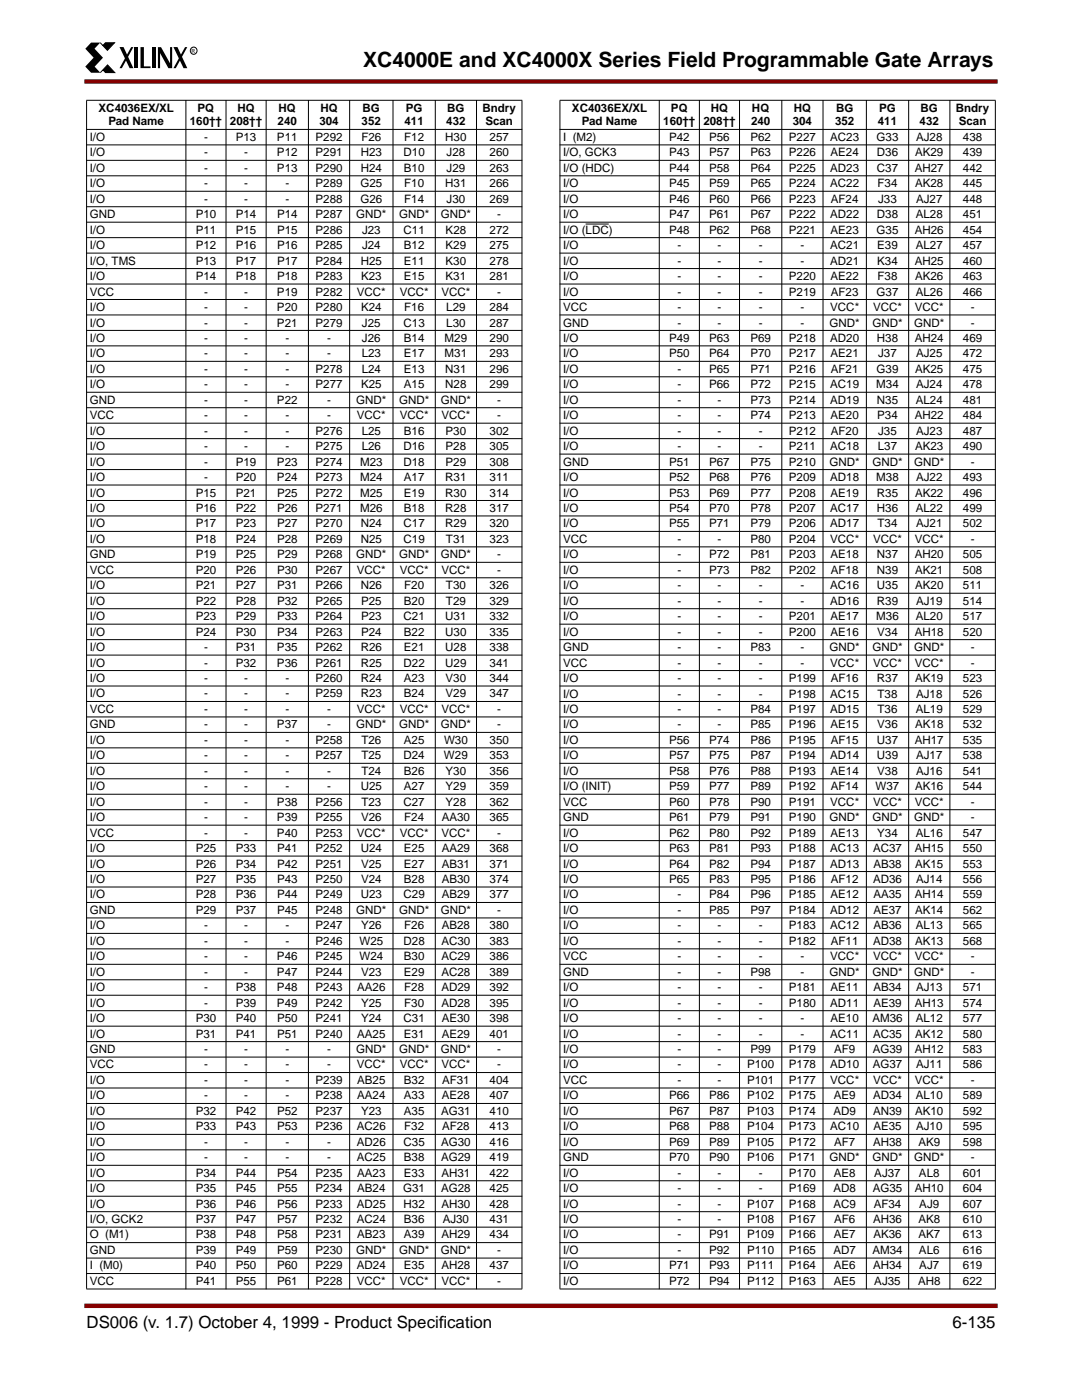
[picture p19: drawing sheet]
<svg xmlns="http://www.w3.org/2000/svg" width="216mm" height="279mm" viewBox="0 0 216 279" stroke-linecap="round" stroke-linejoin="round" font-family="sans-serif">
<defs><g id="words">
<text font-size="4.2" x="72.5" y="13.3">XC4000E and XC4000X Series Field Programmable Gate Arrays</text>
<g font-size="3.4">
<text x="17.3" y="265.1">DS006 (v. 1.7) October 4, 1999 - Product Specif</text>
<text x="87.6" y="265.1">ication</text>
<text x="190" y="265.1">6-135</text>
</g>
<g font-size="2.3">
<text x="19.7" y="22.3">XC4036EX/XL</text>
<text x="39.4" y="22.3">PQ</text>
<text x="47.4" y="22.3">HQ</text>
<text x="55.6" y="22.3">HQ</text>
<text x="63.9" y="22.3">HQ</text>
<text x="72.4" y="22.3">BG</text>
<text x="81" y="22.3">PG</text>
<text x="89.2" y="22.3">BG</text>
<text x="96.3" y="22.3">Bndry</text>
<text x="114.1" y="22.3">XC4036EX/XL</text>
<text x="133.9" y="22.3">PQ</text>
<text x="141.8" y="22.3">HQ</text>
<text x="150.1" y="22.3">HQ</text>
<text x="158.4" y="22.3">HQ</text>
<text x="166.8" y="22.3">BG</text>
<text x="175.4" y="22.3">PG</text>
<text x="183.7" y="22.3">BG</text>
<text x="190.7" y="22.3">Bndry</text>
<text x="17.9" y="28.1">I/O</text>
<text x="21.6" y="25">Pad Name</text>
<text x="37.9" y="25">160††</text>
<text x="40.7" y="28.1">-</text>
<text x="45.9" y="25">208††</text>
<text x="47.1" y="28.1">P13</text>
<text x="55.3" y="28.1">P11</text>
<text x="55.4" y="25">240</text>
<text x="63" y="28.1">P292</text>
<text x="63.7" y="25">304</text>
<text x="72.1" y="28.1">F26</text>
<text x="72.2" y="25">352</text>
<text x="80.6" y="28.1">F12</text>
<text x="80.7" y="25">411</text>
<text x="88.9" y="28.1">H30</text>
<text x="89" y="25">432</text>
<text x="96.9" y="25">Scan</text>
<text x="97.7" y="28.1">257</text>
<text x="112.4" y="28.1">I (M2)</text>
<text x="116.1" y="25">Pad Name</text>
<text x="132.3" y="25">160††</text>
<text x="133.5" y="28.1">P42</text>
<text x="140.3" y="25">208††</text>
<text x="141.5" y="28.1">P56</text>
<text x="149.7" y="28.1">P62</text>
<text x="149.9" y="25">240</text>
<text x="157.4" y="28.1">P227</text>
<text x="158.2" y="25">304</text>
<text x="165.7" y="28.1">AC23</text>
<text x="166.6" y="25">352</text>
<text x="174.9" y="28.1">G33</text>
<text x="175.2" y="25">411</text>
<text x="182.8" y="28.1">AJ28</text>
<text x="183.5" y="25">432</text>
<text x="191.3" y="25">Scan</text>
<text x="192.1" y="28.1">438</text>
<text x="17.9" y="31.2">I/O</text>
<text x="17.9" y="34.3">I/O</text>
<text x="40.7" y="31.2">-</text>
<text x="40.7" y="34.3">-</text>
<text x="48.7" y="31.2">-</text>
<text x="48.7" y="34.3">-</text>
<text x="55.3" y="31.2">P12</text>
<text x="55.3" y="34.3">P13</text>
<text x="63" y="31.2">P291</text>
<text x="63" y="34.3">P290</text>
<text x="72" y="31.2">H23</text>
<text x="72" y="34.3">H24</text>
<text x="80.5" y="31.2">D10</text>
<text x="80.6" y="34.3">B10</text>
<text x="89.1" y="31.2">J28</text>
<text x="89.1" y="34.3">J29</text>
<text x="97.7" y="31.2">260</text>
<text x="97.7" y="34.3">263</text>
<text x="112.4" y="31.2">I/O, GCK3</text>
<text x="112.4" y="34.3">I/O (HDC)</text>
<text x="133.5" y="31.2">P43</text>
<text x="133.5" y="34.3">P44</text>
<text x="141.5" y="31.2">P57</text>
<text x="141.5" y="34.3">P58</text>
<text x="149.7" y="31.2">P63</text>
<text x="149.7" y="34.3">P64</text>
<text x="157.4" y="31.2">P226</text>
<text x="157.4" y="34.3">P225</text>
<text x="165.7" y="34.3">AD23</text>
<text x="165.7" y="31.2">AE24</text>
<text x="175" y="31.2">D36</text>
<text x="175" y="34.3">C37</text>
<text x="182.5" y="34.3">AH27</text>
<text x="182.6" y="31.2">AK29</text>
<text x="192.1" y="31.2">439</text>
<text x="192.2" y="34.3">442</text>
<text x="17.9" y="37.4">I/O</text>
<text x="17.9" y="40.5">I/O</text>
<text x="40.7" y="37.4">-</text>
<text x="40.7" y="40.5">-</text>
<text x="48.7" y="37.4">-</text>
<text x="48.7" y="40.5">-</text>
<text x="56.9" y="37.4">-</text>
<text x="56.9" y="40.5">-</text>
<text x="63" y="37.4">P289</text>
<text x="63" y="40.5">P288</text>
<text x="71.9" y="37.4">G25</text>
<text x="71.9" y="40.5">G26</text>
<text x="80.6" y="37.4">F10</text>
<text x="80.6" y="40.5">F14</text>
<text x="88.9" y="37.4">H31</text>
<text x="89.1" y="40.5">J30</text>
<text x="97.7" y="37.4">266</text>
<text x="97.7" y="40.5">269</text>
<text x="112.4" y="37.4">I/O</text>
<text x="112.4" y="40.5">I/O</text>
<text x="133.5" y="37.4">P45</text>
<text x="133.5" y="40.5">P46</text>
<text x="141.5" y="37.4">P59</text>
<text x="141.5" y="40.5">P60</text>
<text x="149.7" y="37.4">P65</text>
<text x="149.7" y="40.5">P66</text>
<text x="157.4" y="37.4">P224</text>
<text x="157.4" y="40.5">P223</text>
<text x="165.7" y="37.4">AC22</text>
<text x="165.8" y="40.5">AF24</text>
<text x="175.1" y="37.4">F34</text>
<text x="175.2" y="40.5">J33</text>
<text x="182.6" y="37.4">AK28</text>
<text x="182.8" y="40.5">AJ27</text>
<text x="192.1" y="37.4">445</text>
<text x="192.1" y="40.5">448</text>
<text x="17.9" y="43.6">GND</text>
<text x="17.9" y="46.7">I/O</text>
<text x="39" y="43.6">P10</text>
<text x="39" y="46.7">P11</text>
<text x="47.1" y="46.7">P15</text>
<text x="47.1" y="43.6">P14</text>
<text x="55.3" y="46.7">P15</text>
<text x="55.3" y="43.6">P14</text>
<text x="63" y="46.7">P286</text>
<text x="63" y="43.6">P287</text>
<text x="71.1" y="43.6">GND*</text>
<text x="72.2" y="46.7">J23</text>
<text x="79.6" y="43.6">GND*</text>
<text x="80.5" y="46.7">C11</text>
<text x="88" y="43.6">GND*</text>
<text x="88.9" y="46.7">K28</text>
<text x="97.7" y="46.7">272</text>
<text x="99.2" y="43.6">-</text>
<text x="112.4" y="43.6">I/O</text>
<text x="112.4" y="46.7">I/O (LDC)</text>
<text x="133.5" y="43.6">P47</text>
<text x="133.5" y="46.7">P48</text>
<text x="141.5" y="43.6">P61</text>
<text x="141.5" y="46.7">P62</text>
<text x="149.7" y="43.6">P67</text>
<text x="149.7" y="46.7">P68</text>
<text x="157.4" y="43.6">P222</text>
<text x="157.4" y="46.7">P221</text>
<text x="165.7" y="43.6">AD22</text>
<text x="165.7" y="46.7">AE23</text>
<text x="174.9" y="46.7">G35</text>
<text x="175" y="43.6">D38</text>
<text x="182.5" y="46.7">AH26</text>
<text x="182.7" y="43.6">AL28</text>
<text x="192.1" y="43.6">451</text>
<text x="192.1" y="46.7">454</text>
<text x="17.9" y="49.7">I/O</text>
<text x="17.9" y="52.8">I/O, TMS</text>
<text x="39" y="49.7">P12</text>
<text x="39" y="52.8">P13</text>
<text x="47.1" y="49.7">P16</text>
<text x="47.1" y="52.8">P17</text>
<text x="55.3" y="49.7">P16</text>
<text x="55.3" y="52.8">P17</text>
<text x="63" y="49.7">P285</text>
<text x="63" y="52.8">P284</text>
<text x="72" y="52.8">H25</text>
<text x="72.2" y="49.7">J24</text>
<text x="80.6" y="49.7">B12</text>
<text x="80.6" y="52.8">E11</text>
<text x="88.9" y="49.7">K29</text>
<text x="88.9" y="52.8">K30</text>
<text x="97.7" y="49.7">275</text>
<text x="97.7" y="52.8">278</text>
<text x="112.4" y="49.7">I/O</text>
<text x="112.4" y="52.8">I/O</text>
<text x="135.2" y="49.7">-</text>
<text x="135.2" y="52.8">-</text>
<text x="143.2" y="49.7">-</text>
<text x="143.2" y="52.8">-</text>
<text x="151.4" y="49.7">-</text>
<text x="151.4" y="52.8">-</text>
<text x="159.7" y="49.7">-</text>
<text x="159.7" y="52.8">-</text>
<text x="165.7" y="49.7">AC21</text>
<text x="165.7" y="52.8">AD21</text>
<text x="175" y="49.7">E39</text>
<text x="175" y="52.8">K34</text>
<text x="182.5" y="52.8">AH25</text>
<text x="182.7" y="49.7">AL27</text>
<text x="192.1" y="49.7">457</text>
<text x="192.1" y="52.8">460</text>
<text x="17.9" y="55.9">I/O</text>
<text x="17.9" y="59">VCC</text>
<text x="39" y="55.9">P14</text>
<text x="40.7" y="59">-</text>
<text x="47.1" y="55.9">P18</text>
<text x="48.7" y="59">-</text>
<text x="55.3" y="59">P19</text>
<text x="55.3" y="55.9">P18</text>
<text x="63" y="59">P282</text>
<text x="63" y="55.9">P283</text>
<text x="71.2" y="59">VCC*</text>
<text x="72" y="55.9">K23</text>
<text x="79.8" y="59">VCC*</text>
<text x="80.6" y="55.9">E15</text>
<text x="88.1" y="59">VCC*</text>
<text x="88.9" y="55.9">K31</text>
<text x="97.7" y="55.9">281</text>
<text x="99.2" y="59">-</text>
<text x="112.4" y="55.9">I/O</text>
<text x="112.4" y="59">I/O</text>
<text x="135.2" y="55.9">-</text>
<text x="135.2" y="59">-</text>
<text x="143.2" y="55.9">-</text>
<text x="143.2" y="59">-</text>
<text x="151.4" y="55.9">-</text>
<text x="151.4" y="59">-</text>
<text x="157.4" y="55.9">P220</text>
<text x="157.4" y="59">P219</text>
<text x="165.7" y="55.9">AE22</text>
<text x="165.8" y="59">AF23</text>
<text x="174.9" y="59">G37</text>
<text x="175.1" y="55.9">F38</text>
<text x="182.6" y="55.9">AK26</text>
<text x="182.7" y="59">AL26</text>
<text x="192.1" y="59">466</text>
<text x="192.1" y="55.9">463</text>
<text x="17.9" y="62.1">I/O</text>
<text x="17.9" y="65.2">I/O</text>
<text x="40.7" y="62.1">-</text>
<text x="40.7" y="65.2">-</text>
<text x="48.7" y="62.1">-</text>
<text x="48.7" y="65.2">-</text>
<text x="55.3" y="62.1">P20</text>
<text x="55.3" y="65.2">P21</text>
<text x="63" y="62.1">P280</text>
<text x="63" y="65.2">P279</text>
<text x="72" y="62.1">K24</text>
<text x="72.2" y="65.2">J25</text>
<text x="80.5" y="65.2">C13</text>
<text x="80.6" y="62.1">F16</text>
<text x="89" y="62.1">L29</text>
<text x="89" y="65.2">L30</text>
<text x="97.7" y="62.1">284</text>
<text x="97.7" y="65.2">287</text>
<text x="112.4" y="62.1">VCC</text>
<text x="112.4" y="65.2">GND</text>
<text x="135.2" y="62.1">-</text>
<text x="135.2" y="65.2">-</text>
<text x="143.2" y="62.1">-</text>
<text x="143.2" y="65.2">-</text>
<text x="151.4" y="62.1">-</text>
<text x="151.4" y="65.2">-</text>
<text x="159.7" y="62.1">-</text>
<text x="159.7" y="65.2">-</text>
<text x="165.5" y="65.2">GND*</text>
<text x="165.7" y="62.1">VCC*</text>
<text x="174.1" y="65.2">GND*</text>
<text x="174.2" y="62.1">VCC*</text>
<text x="182.4" y="65.2">GND*</text>
<text x="182.5" y="62.1">VCC*</text>
<text x="193.7" y="65.2">-</text>
<text x="193.7" y="62.1">-</text>
<text x="17.9" y="68.2">I/O</text>
<text x="17.9" y="71.3">I/O</text>
<text x="40.7" y="68.2">-</text>
<text x="40.7" y="71.3">-</text>
<text x="48.7" y="68.2">-</text>
<text x="48.7" y="71.3">-</text>
<text x="56.9" y="68.2">-</text>
<text x="56.9" y="71.3">-</text>
<text x="65.3" y="68.2">-</text>
<text x="65.3" y="71.3">-</text>
<text x="72.2" y="71.3">L23</text>
<text x="72.2" y="68.2">J26</text>
<text x="80.6" y="71.3">E17</text>
<text x="80.6" y="68.2">B14</text>
<text x="88.7" y="71.3">M31</text>
<text x="88.7" y="68.2">M29</text>
<text x="97.7" y="71.3">293</text>
<text x="97.7" y="68.2">290</text>
<text x="112.4" y="68.3">I/O</text>
<text x="112.4" y="71.3">I/O</text>
<text x="133.5" y="68.3">P49</text>
<text x="133.5" y="71.3">P50</text>
<text x="141.5" y="68.3">P63</text>
<text x="141.5" y="71.3">P64</text>
<text x="149.7" y="68.3">P69</text>
<text x="149.7" y="71.3">P70</text>
<text x="157.4" y="68.3">P218</text>
<text x="157.4" y="71.3">P217</text>
<text x="165.7" y="68.3">AD20</text>
<text x="165.7" y="71.3">AE21</text>
<text x="175" y="68.3">H38</text>
<text x="175.2" y="71.3">J37</text>
<text x="182.5" y="68.3">AH24</text>
<text x="182.8" y="71.3">AJ25</text>
<text x="192.1" y="71.3">472</text>
<text x="192.2" y="68.3">469</text>
<text x="17.9" y="74.4">I/O</text>
<text x="17.9" y="77.5">I/O</text>
<text x="40.7" y="74.4">-</text>
<text x="40.7" y="77.5">-</text>
<text x="48.7" y="74.4">-</text>
<text x="48.7" y="77.5">-</text>
<text x="56.9" y="74.4">-</text>
<text x="56.9" y="77.5">-</text>
<text x="63" y="74.4">P278</text>
<text x="63" y="77.5">P277</text>
<text x="72" y="77.5">K25</text>
<text x="72.2" y="74.4">L24</text>
<text x="80.6" y="74.4">E13</text>
<text x="80.6" y="77.5">A15</text>
<text x="88.8" y="74.4">N31</text>
<text x="88.9" y="77.5">N28</text>
<text x="97.7" y="74.4">296</text>
<text x="97.7" y="77.5">299</text>
<text x="112.4" y="74.4">I/O</text>
<text x="112.4" y="77.5">I/O</text>
<text x="135.2" y="74.4">-</text>
<text x="135.2" y="77.5">-</text>
<text x="141.5" y="74.4">P65</text>
<text x="141.5" y="77.5">P66</text>
<text x="149.7" y="74.4">P71</text>
<text x="149.7" y="77.5">P72</text>
<text x="157.4" y="74.4">P216</text>
<text x="157.4" y="77.5">P215</text>
<text x="165.7" y="77.5">AC19</text>
<text x="165.8" y="74.4">AF21</text>
<text x="174.8" y="77.5">M34</text>
<text x="174.9" y="74.4">G39</text>
<text x="182.6" y="74.4">AK25</text>
<text x="182.8" y="77.5">AJ24</text>
<text x="192.1" y="74.4">475</text>
<text x="192.1" y="77.5">478</text>
<text x="17.9" y="80.6">GND</text>
<text x="17.9" y="83.7">VCC</text>
<text x="40.7" y="80.6">-</text>
<text x="40.7" y="83.7">-</text>
<text x="48.7" y="80.6">-</text>
<text x="48.7" y="83.7">-</text>
<text x="55.3" y="80.6">P22</text>
<text x="56.9" y="83.7">-</text>
<text x="65.3" y="80.6">-</text>
<text x="65.3" y="83.7">-</text>
<text x="71.1" y="80.6">GND*</text>
<text x="71.2" y="83.7">VCC*</text>
<text x="79.6" y="80.6">GND*</text>
<text x="79.8" y="83.7">VCC*</text>
<text x="88" y="80.6">GND*</text>
<text x="88.1" y="83.7">VCC*</text>
<text x="99.2" y="80.6">-</text>
<text x="99.2" y="83.7">-</text>
<text x="112.4" y="80.6">I/O</text>
<text x="112.4" y="83.7">I/O</text>
<text x="135.2" y="80.6">-</text>
<text x="135.2" y="83.7">-</text>
<text x="143.2" y="80.6">-</text>
<text x="143.2" y="83.7">-</text>
<text x="149.7" y="80.6">P73</text>
<text x="149.7" y="83.7">P74</text>
<text x="157.4" y="80.6">P214</text>
<text x="157.4" y="83.7">P213</text>
<text x="165.7" y="80.6">AD19</text>
<text x="165.7" y="83.7">AE20</text>
<text x="175" y="80.6">N35</text>
<text x="175" y="83.7">P34</text>
<text x="182.5" y="83.7">AH22</text>
<text x="182.7" y="80.6">AL24</text>
<text x="192.1" y="80.6">481</text>
<text x="192.1" y="83.7">484</text>
<text x="17.9" y="86.8">I/O</text>
<text x="17.9" y="89.8">I/O</text>
<text x="40.7" y="86.8">-</text>
<text x="40.7" y="89.8">-</text>
<text x="48.7" y="86.8">-</text>
<text x="48.7" y="89.8">-</text>
<text x="56.9" y="86.8">-</text>
<text x="56.9" y="89.8">-</text>
<text x="63" y="86.8">P276</text>
<text x="63" y="89.8">P275</text>
<text x="72.2" y="86.8">L25</text>
<text x="72.2" y="89.8">L26</text>
<text x="80.5" y="89.8">D16</text>
<text x="80.6" y="86.8">B16</text>
<text x="88.9" y="86.8">P30</text>
<text x="88.9" y="89.8">P28</text>
<text x="97.7" y="86.8">302</text>
<text x="97.7" y="89.8">305</text>
<text x="112.4" y="86.8">I/O</text>
<text x="112.4" y="89.8">I/O</text>
<text x="135.2" y="86.8">-</text>
<text x="135.2" y="89.8">-</text>
<text x="143.2" y="86.8">-</text>
<text x="143.2" y="89.8">-</text>
<text x="151.4" y="86.8">-</text>
<text x="151.4" y="89.8">-</text>
<text x="157.4" y="86.8">P212</text>
<text x="157.4" y="89.8">P211</text>
<text x="165.7" y="89.8">AC18</text>
<text x="165.8" y="86.8">AF20</text>
<text x="175.2" y="89.8">L37</text>
<text x="175.2" y="86.8">J35</text>
<text x="182.6" y="89.8">AK23</text>
<text x="182.8" y="86.8">AJ23</text>
<text x="192.1" y="86.8">487</text>
<text x="192.1" y="89.8">490</text>
<text x="17.9" y="92.9">I/O</text>
<text x="40.7" y="92.9">-</text>
<text x="47.1" y="92.9">P19</text>
<text x="55.3" y="92.9">P23</text>
<text x="63" y="92.9">P274</text>
<text x="71.8" y="92.9">M23</text>
<text x="80.5" y="92.9">D18</text>
<text x="88.9" y="92.9">P29</text>
<text x="97.7" y="92.9">308</text>
<text x="112.4" y="92.9">GND</text>
<text x="133.5" y="92.9">P51</text>
<text x="141.5" y="92.9">P67</text>
<text x="149.7" y="92.9">P75</text>
<text x="157.4" y="92.9">P210</text>
<text x="165.5" y="92.9">GND*</text>
<text x="174.1" y="92.9">GND*</text>
<text x="182.4" y="92.9">GND*</text>
<text x="193.7" y="92.9">-</text>
<text x="17.9" y="96">I/O</text>
<text x="17.9" y="99.1">I/O</text>
<text x="39" y="99.1">P15</text>
<text x="40.7" y="96">-</text>
<text x="47.1" y="96">P20</text>
<text x="47.1" y="99.1">P21</text>
<text x="55.3" y="96">P24</text>
<text x="55.3" y="99.1">P25</text>
<text x="63" y="96">P273</text>
<text x="63" y="99.1">P272</text>
<text x="71.8" y="96">M24</text>
<text x="71.9" y="99.1">M25</text>
<text x="80.6" y="96">A17</text>
<text x="80.6" y="99.1">E19</text>
<text x="88.9" y="96">R31</text>
<text x="88.9" y="99.1">R30</text>
<text x="97.7" y="96">311</text>
<text x="97.7" y="99.1">314</text>
<text x="112.4" y="96">I/O</text>
<text x="112.4" y="99.1">I/O</text>
<text x="133.5" y="96">P52</text>
<text x="133.5" y="99.1">P53</text>
<text x="141.5" y="96">P68</text>
<text x="141.5" y="99.1">P69</text>
<text x="149.7" y="96">P76</text>
<text x="149.7" y="99.1">P77</text>
<text x="157.4" y="96">P209</text>
<text x="157.4" y="99.1">P208</text>
<text x="165.7" y="96">AD18</text>
<text x="165.7" y="99.1">AE19</text>
<text x="174.8" y="96">M38</text>
<text x="175" y="99.1">R35</text>
<text x="182.6" y="99.1">AK22</text>
<text x="182.8" y="96">AJ22</text>
<text x="192.1" y="96">493</text>
<text x="192.1" y="99.1">496</text>
<text x="17.9" y="102.2">I/O</text>
<text x="17.9" y="105.3">I/O</text>
<text x="39" y="102.2">P16</text>
<text x="39" y="105.3">P17</text>
<text x="47.1" y="102.2">P22</text>
<text x="47.1" y="105.3">P23</text>
<text x="55.3" y="102.2">P26</text>
<text x="55.3" y="105.3">P27</text>
<text x="63" y="102.2">P271</text>
<text x="63" y="105.3">P270</text>
<text x="71.9" y="102.2">M26</text>
<text x="72" y="105.3">N24</text>
<text x="80.5" y="105.3">C17</text>
<text x="80.6" y="102.2">B18</text>
<text x="88.9" y="102.2">R28</text>
<text x="88.9" y="105.3">R29</text>
<text x="97.7" y="102.2">317</text>
<text x="97.7" y="105.3">320</text>
<text x="112.4" y="102.2">I/O</text>
<text x="112.4" y="105.3">I/O</text>
<text x="133.5" y="102.2">P54</text>
<text x="133.5" y="105.3">P55</text>
<text x="141.5" y="102.2">P70</text>
<text x="141.5" y="105.3">P71</text>
<text x="149.7" y="102.2">P78</text>
<text x="149.7" y="105.3">P79</text>
<text x="157.4" y="102.2">P207</text>
<text x="157.4" y="105.3">P206</text>
<text x="165.7" y="102.2">AC17</text>
<text x="165.7" y="105.3">AD17</text>
<text x="175" y="102.2">H36</text>
<text x="175.1" y="105.3">T34</text>
<text x="182.7" y="102.2">AL22</text>
<text x="182.8" y="105.3">AJ21</text>
<text x="192.1" y="102.2">499</text>
<text x="192.1" y="105.3">502</text>
<text x="17.9" y="108.3">I/O</text>
<text x="17.9" y="111.4">GND</text>
<text x="39" y="108.3">P18</text>
<text x="39" y="111.4">P19</text>
<text x="47.1" y="108.3">P24</text>
<text x="47.1" y="111.4">P25</text>
<text x="55.3" y="108.3">P28</text>
<text x="55.3" y="111.4">P29</text>
<text x="63" y="108.3">P269</text>
<text x="63" y="111.4">P268</text>
<text x="71.1" y="111.4">GND*</text>
<text x="72" y="108.3">N25</text>
<text x="79.6" y="111.4">GND*</text>
<text x="80.5" y="108.3">C19</text>
<text x="88" y="111.4">GND*</text>
<text x="89" y="108.3">T31</text>
<text x="97.7" y="108.3">323</text>
<text x="99.2" y="111.4">-</text>
<text x="112.4" y="108.4">VCC</text>
<text x="112.4" y="111.4">I/O</text>
<text x="135.2" y="108.4">-</text>
<text x="135.2" y="111.4">-</text>
<text x="141.5" y="111.4">P72</text>
<text x="143.2" y="108.4">-</text>
<text x="149.7" y="111.4">P81</text>
<text x="149.7" y="108.4">P80</text>
<text x="157.4" y="111.4">P203</text>
<text x="157.4" y="108.4">P204</text>
<text x="165.7" y="108.4">VCC*</text>
<text x="165.7" y="111.4">AE18</text>
<text x="174.2" y="108.4">VCC*</text>
<text x="175" y="111.4">N37</text>
<text x="182.5" y="111.4">AH20</text>
<text x="182.5" y="108.4">VCC*</text>
<text x="192.1" y="111.4">505</text>
<text x="193.7" y="108.4">-</text>
<text x="17.9" y="114.5">VCC</text>
<text x="17.9" y="117.6">I/O</text>
<text x="39" y="114.5">P20</text>
<text x="39" y="117.6">P21</text>
<text x="47.1" y="117.6">P27</text>
<text x="47.1" y="114.5">P26</text>
<text x="55.3" y="117.6">P31</text>
<text x="55.3" y="114.5">P30</text>
<text x="63" y="117.6">P266</text>
<text x="63" y="114.5">P267</text>
<text x="71.2" y="114.5">VCC*</text>
<text x="72" y="117.6">N26</text>
<text x="79.8" y="114.5">VCC*</text>
<text x="80.7" y="117.6">F20</text>
<text x="88.1" y="114.5">VCC*</text>
<text x="89" y="117.6">T30</text>
<text x="97.7" y="117.6">326</text>
<text x="99.2" y="114.5">-</text>
<text x="112.4" y="114.5">I/O</text>
<text x="112.4" y="117.6">I/O</text>
<text x="135.2" y="114.5">-</text>
<text x="135.2" y="117.6">-</text>
<text x="141.5" y="114.5">P73</text>
<text x="143.2" y="117.6">-</text>
<text x="149.7" y="114.5">P82</text>
<text x="151.4" y="117.6">-</text>
<text x="157.4" y="114.5">P202</text>
<text x="159.7" y="117.6">-</text>
<text x="165.7" y="117.6">AC16</text>
<text x="165.8" y="114.5">AF18</text>
<text x="175" y="114.5">N39</text>
<text x="175" y="117.6">U35</text>
<text x="182.6" y="114.5">AK21</text>
<text x="182.6" y="117.6">AK20</text>
<text x="192.1" y="114.5">508</text>
<text x="192.2" y="117.6">511</text>
<text x="17.9" y="120.7">I/O</text>
<text x="17.9" y="123.8">I/O</text>
<text x="39" y="120.7">P22</text>
<text x="39" y="123.8">P23</text>
<text x="47.1" y="120.7">P28</text>
<text x="47.1" y="123.8">P29</text>
<text x="55.3" y="120.7">P32</text>
<text x="55.3" y="123.8">P33</text>
<text x="63" y="120.7">P265</text>
<text x="63" y="123.8">P264</text>
<text x="72" y="120.7">P25</text>
<text x="72" y="123.8">P23</text>
<text x="80.5" y="123.8">C21</text>
<text x="80.6" y="120.7">B20</text>
<text x="88.9" y="123.8">U31</text>
<text x="89" y="120.7">T29</text>
<text x="97.7" y="120.7">329</text>
<text x="97.7" y="123.8">332</text>
<text x="112.4" y="120.7">I/O</text>
<text x="112.4" y="123.8">I/O</text>
<text x="135.2" y="120.7">-</text>
<text x="135.2" y="123.8">-</text>
<text x="143.2" y="120.7">-</text>
<text x="143.2" y="123.8">-</text>
<text x="151.4" y="120.7">-</text>
<text x="151.4" y="123.8">-</text>
<text x="157.4" y="123.8">P201</text>
<text x="159.7" y="120.7">-</text>
<text x="165.7" y="120.7">AD16</text>
<text x="165.7" y="123.8">AE17</text>
<text x="174.8" y="123.8">M36</text>
<text x="175" y="120.7">R39</text>
<text x="182.7" y="123.8">AL20</text>
<text x="182.8" y="120.7">AJ19</text>
<text x="192.1" y="120.7">514</text>
<text x="192.1" y="123.8">517</text>
<text x="17.9" y="126.9">I/O</text>
<text x="17.9" y="129.9">I/O</text>
<text x="39" y="126.9">P24</text>
<text x="40.7" y="129.9">-</text>
<text x="47.1" y="129.9">P31</text>
<text x="47.1" y="126.9">P30</text>
<text x="55.3" y="129.9">P35</text>
<text x="55.3" y="126.9">P34</text>
<text x="63" y="129.9">P262</text>
<text x="63" y="126.9">P263</text>
<text x="72" y="129.9">R26</text>
<text x="72" y="126.9">P24</text>
<text x="80.6" y="129.9">E21</text>
<text x="80.6" y="126.9">B22</text>
<text x="88.9" y="129.9">U28</text>
<text x="88.9" y="126.9">U30</text>
<text x="97.7" y="129.9">338</text>
<text x="97.7" y="126.9">335</text>
<text x="112.4" y="126.9">I/O</text>
<text x="112.4" y="129.9">GND</text>
<text x="135.2" y="126.9">-</text>
<text x="135.2" y="129.9">-</text>
<text x="143.2" y="126.9">-</text>
<text x="143.2" y="129.9">-</text>
<text x="149.7" y="129.9">P83</text>
<text x="151.4" y="126.9">-</text>
<text x="157.4" y="126.9">P200</text>
<text x="159.7" y="129.9">-</text>
<text x="165.5" y="129.9">GND*</text>
<text x="165.7" y="126.9">AE16</text>
<text x="174.1" y="129.9">GND*</text>
<text x="175" y="126.9">V34</text>
<text x="182.4" y="129.9">GND*</text>
<text x="182.5" y="126.9">AH18</text>
<text x="192.1" y="126.9">520</text>
<text x="193.7" y="129.9">-</text>
<text x="17.9" y="133">I/O</text>
<text x="17.9" y="136.1">I/O</text>
<text x="40.7" y="133">-</text>
<text x="40.7" y="136.1">-</text>
<text x="47.1" y="133">P32</text>
<text x="48.7" y="136.1">-</text>
<text x="55.3" y="133">P36</text>
<text x="56.9" y="136.1">-</text>
<text x="63" y="133">P261</text>
<text x="63" y="136.1">P260</text>
<text x="72" y="133">R25</text>
<text x="72" y="136.1">R24</text>
<text x="80.5" y="133">D22</text>
<text x="80.6" y="136.1">A23</text>
<text x="88.9" y="133">U29</text>
<text x="88.9" y="136.1">V30</text>
<text x="97.7" y="133">341</text>
<text x="97.7" y="136.1">344</text>
<text x="112.4" y="133">VCC</text>
<text x="112.4" y="136.1">I/O</text>
<text x="135.2" y="133">-</text>
<text x="135.2" y="136.1">-</text>
<text x="143.2" y="133">-</text>
<text x="143.2" y="136.1">-</text>
<text x="151.4" y="133">-</text>
<text x="151.4" y="136.1">-</text>
<text x="157.4" y="136.1">P199</text>
<text x="159.7" y="133">-</text>
<text x="165.7" y="133">VCC*</text>
<text x="165.8" y="136.1">AF16</text>
<text x="174.2" y="133">VCC*</text>
<text x="175" y="136.1">R37</text>
<text x="182.5" y="133">VCC*</text>
<text x="182.6" y="136.1">AK19</text>
<text x="192.1" y="136.1">523</text>
<text x="193.7" y="133">-</text>
<text x="17.9" y="139.2">I/O</text>
<text x="17.9" y="142.3">VCC</text>
<text x="40.7" y="139.2">-</text>
<text x="40.7" y="142.3">-</text>
<text x="48.7" y="139.2">-</text>
<text x="48.7" y="142.3">-</text>
<text x="56.9" y="139.2">-</text>
<text x="56.9" y="142.3">-</text>
<text x="63" y="139.2">P259</text>
<text x="65.3" y="142.3">-</text>
<text x="71.2" y="142.3">VCC*</text>
<text x="72" y="139.2">R23</text>
<text x="79.8" y="142.3">VCC*</text>
<text x="80.6" y="139.2">B24</text>
<text x="88.1" y="142.3">VCC*</text>
<text x="88.9" y="139.2">V29</text>
<text x="97.7" y="139.2">347</text>
<text x="99.2" y="142.3">-</text>
<text x="112.4" y="139.2">I/O</text>
<text x="112.4" y="142.3">I/O</text>
<text x="135.2" y="139.2">-</text>
<text x="135.2" y="142.3">-</text>
<text x="143.2" y="139.2">-</text>
<text x="143.2" y="142.3">-</text>
<text x="149.7" y="142.3">P84</text>
<text x="151.4" y="139.2">-</text>
<text x="157.4" y="142.3">P197</text>
<text x="157.4" y="139.2">P198</text>
<text x="165.7" y="142.3">AD15</text>
<text x="165.7" y="139.2">AC15</text>
<text x="175.1" y="142.3">T36</text>
<text x="175.1" y="139.2">T38</text>
<text x="182.7" y="142.3">AL19</text>
<text x="182.8" y="139.2">AJ18</text>
<text x="192.1" y="142.3">529</text>
<text x="192.1" y="139.2">526</text>
<text x="17.9" y="145.4">GND</text>
<text x="17.9" y="148.5">I/O</text>
<text x="40.7" y="148.5">-</text>
<text x="40.7" y="145.4">-</text>
<text x="48.7" y="145.4">-</text>
<text x="48.7" y="148.5">-</text>
<text x="55.3" y="145.4">P37</text>
<text x="56.9" y="148.5">-</text>
<text x="63" y="148.5">P258</text>
<text x="65.3" y="145.4">-</text>
<text x="71.1" y="145.4">GND*</text>
<text x="72.1" y="148.5">T26</text>
<text x="79.6" y="145.4">GND*</text>
<text x="80.6" y="148.5">A25</text>
<text x="88" y="145.4">GND*</text>
<text x="88.6" y="148.5">W30</text>
<text x="97.7" y="148.5">350</text>
<text x="99.2" y="145.4">-</text>
<text x="112.4" y="145.4">I/O</text>
<text x="112.4" y="148.5">I/O</text>
<text x="133.5" y="148.5">P56</text>
<text x="135.2" y="145.4">-</text>
<text x="141.5" y="148.5">P74</text>
<text x="143.2" y="145.4">-</text>
<text x="149.7" y="145.4">P85</text>
<text x="149.7" y="148.5">P86</text>
<text x="157.4" y="145.4">P196</text>
<text x="157.4" y="148.5">P195</text>
<text x="165.7" y="145.4">AE15</text>
<text x="165.8" y="148.5">AF15</text>
<text x="175" y="148.5">U37</text>
<text x="175" y="145.4">V36</text>
<text x="182.5" y="148.5">AH17</text>
<text x="182.6" y="145.4">AK18</text>
<text x="192.1" y="148.5">535</text>
<text x="192.2" y="145.4">532</text>
<text x="17.9" y="151.5">I/O</text>
<text x="17.9" y="154.6">I/O</text>
<text x="40.7" y="151.5">-</text>
<text x="40.7" y="154.6">-</text>
<text x="48.7" y="151.5">-</text>
<text x="48.7" y="154.6">-</text>
<text x="56.9" y="151.5">-</text>
<text x="56.9" y="154.6">-</text>
<text x="63" y="151.5">P257</text>
<text x="65.3" y="154.6">-</text>
<text x="72.1" y="151.5">T25</text>
<text x="72.1" y="154.6">T24</text>
<text x="80.5" y="151.5">D24</text>
<text x="80.6" y="154.6">B26</text>
<text x="88.6" y="151.5">W29</text>
<text x="88.9" y="154.6">Y30</text>
<text x="97.7" y="151.5">353</text>
<text x="97.7" y="154.6">356</text>
<text x="112.4" y="151.5">I/O</text>
<text x="112.4" y="154.6">I/O</text>
<text x="133.5" y="151.5">P57</text>
<text x="133.5" y="154.6">P58</text>
<text x="141.5" y="151.5">P75</text>
<text x="141.5" y="154.6">P76</text>
<text x="149.7" y="151.5">P87</text>
<text x="149.7" y="154.6">P88</text>
<text x="157.4" y="151.5">P194</text>
<text x="157.4" y="154.6">P193</text>
<text x="165.7" y="151.5">AD14</text>
<text x="165.7" y="154.6">AE14</text>
<text x="175" y="151.5">U39</text>
<text x="175" y="154.6">V38</text>
<text x="182.8" y="151.5">AJ17</text>
<text x="182.8" y="154.6">AJ16</text>
<text x="192.1" y="151.5">538</text>
<text x="192.1" y="154.6">541</text>
<text x="17.9" y="157.7">I/O</text>
<text x="17.9" y="160.8">I/O</text>
<text x="40.7" y="157.7">-</text>
<text x="40.7" y="160.8">-</text>
<text x="48.7" y="157.7">-</text>
<text x="48.7" y="160.8">-</text>
<text x="55.3" y="160.8">P38</text>
<text x="56.9" y="157.7">-</text>
<text x="63" y="160.8">P256</text>
<text x="65.3" y="157.7">-</text>
<text x="72" y="157.7">U25</text>
<text x="72.1" y="160.8">T23</text>
<text x="80.5" y="160.8">C27</text>
<text x="80.6" y="157.7">A27</text>
<text x="88.9" y="157.7">Y29</text>
<text x="88.9" y="160.8">Y28</text>
<text x="97.7" y="157.7">359</text>
<text x="97.7" y="160.8">362</text>
<text x="112.4" y="157.7">I/O (INIT)</text>
<text x="112.4" y="160.8">VCC</text>
<text x="133.5" y="157.7">P59</text>
<text x="133.5" y="160.8">P60</text>
<text x="141.5" y="157.7">P77</text>
<text x="141.5" y="160.8">P78</text>
<text x="149.7" y="157.7">P89</text>
<text x="149.7" y="160.8">P90</text>
<text x="157.4" y="157.7">P192</text>
<text x="157.4" y="160.8">P191</text>
<text x="165.7" y="160.8">VCC*</text>
<text x="165.8" y="157.7">AF14</text>
<text x="174.2" y="160.8">VCC*</text>
<text x="174.7" y="157.7">W37</text>
<text x="182.5" y="160.8">VCC*</text>
<text x="182.6" y="157.7">AK16</text>
<text x="192.1" y="157.7">544</text>
<text x="193.7" y="160.8">-</text>
<text x="17.9" y="163.9">I/O</text>
<text x="17.9" y="167">VCC</text>
<text x="40.7" y="163.9">-</text>
<text x="40.7" y="167">-</text>
<text x="48.7" y="163.9">-</text>
<text x="48.7" y="167">-</text>
<text x="55.3" y="163.9">P39</text>
<text x="55.3" y="167">P40</text>
<text x="63" y="163.9">P255</text>
<text x="63" y="167">P253</text>
<text x="71.2" y="167">VCC*</text>
<text x="72" y="163.9">V26</text>
<text x="79.8" y="167">VCC*</text>
<text x="80.6" y="163.9">F24</text>
<text x="88.1" y="167">VCC*</text>
<text x="88.1" y="163.9">AA30</text>
<text x="97.7" y="163.9">365</text>
<text x="99.2" y="167">-</text>
<text x="112.4" y="163.9">GND</text>
<text x="112.4" y="167">I/O</text>
<text x="133.5" y="163.9">P61</text>
<text x="133.5" y="167">P62</text>
<text x="141.5" y="163.9">P79</text>
<text x="141.5" y="167">P80</text>
<text x="149.7" y="163.9">P91</text>
<text x="149.7" y="167">P92</text>
<text x="157.4" y="163.9">P190</text>
<text x="157.4" y="167">P189</text>
<text x="165.5" y="163.9">GND*</text>
<text x="165.7" y="167">AE13</text>
<text x="174.1" y="163.9">GND*</text>
<text x="175" y="167">Y34</text>
<text x="182.4" y="163.9">GND*</text>
<text x="182.7" y="167">AL16</text>
<text x="192.1" y="167">547</text>
<text x="193.7" y="163.9">-</text>
<text x="17.9" y="170">I/O</text>
<text x="17.9" y="173.1">I/O</text>
<text x="39" y="170">P25</text>
<text x="39" y="173.1">P26</text>
<text x="47.1" y="170">P33</text>
<text x="47.1" y="173.1">P34</text>
<text x="55.3" y="170">P41</text>
<text x="55.3" y="173.1">P42</text>
<text x="63" y="170">P252</text>
<text x="63" y="173.1">P251</text>
<text x="72" y="170">U24</text>
<text x="72" y="173.1">V25</text>
<text x="80.6" y="170">E25</text>
<text x="80.6" y="173.1">E27</text>
<text x="88.1" y="170">AA29</text>
<text x="88.1" y="173.1">AB31</text>
<text x="97.7" y="170">368</text>
<text x="97.7" y="173.1">371</text>
<text x="112.4" y="170">I/O</text>
<text x="112.4" y="173.1">I/O</text>
<text x="133.5" y="170">P63</text>
<text x="133.5" y="173.1">P64</text>
<text x="141.5" y="170">P81</text>
<text x="141.5" y="173.1">P82</text>
<text x="149.7" y="170">P93</text>
<text x="149.7" y="173.1">P94</text>
<text x="157.4" y="170">P188</text>
<text x="157.4" y="173.1">P187</text>
<text x="165.7" y="170">AC13</text>
<text x="165.7" y="173.1">AD13</text>
<text x="174.2" y="170">AC37</text>
<text x="174.3" y="173.1">AB38</text>
<text x="182.5" y="170">AH15</text>
<text x="182.6" y="173.1">AK15</text>
<text x="192.1" y="170">550</text>
<text x="192.1" y="173.1">553</text>
<text x="17.9" y="176.2">I/O</text>
<text x="17.9" y="179.3">I/O</text>
<text x="39" y="176.2">P27</text>
<text x="39" y="179.3">P28</text>
<text x="47.1" y="176.2">P35</text>
<text x="47.1" y="179.3">P36</text>
<text x="55.3" y="176.2">P43</text>
<text x="55.3" y="179.3">P44</text>
<text x="63" y="176.2">P250</text>
<text x="63" y="179.3">P249</text>
<text x="72" y="179.3">U23</text>
<text x="72" y="176.2">V24</text>
<text x="80.5" y="179.3">C29</text>
<text x="80.6" y="176.2">B28</text>
<text x="88.1" y="176.2">AB30</text>
<text x="88.1" y="179.3">AB29</text>
<text x="97.7" y="176.2">374</text>
<text x="97.7" y="179.3">377</text>
<text x="112.4" y="176.2">I/O</text>
<text x="112.4" y="179.3">I/O</text>
<text x="133.5" y="176.2">P65</text>
<text x="135.2" y="179.3">-</text>
<text x="141.5" y="176.2">P83</text>
<text x="141.5" y="179.3">P84</text>
<text x="149.7" y="176.2">P95</text>
<text x="149.7" y="179.3">P96</text>
<text x="157.4" y="176.2">P186</text>
<text x="157.4" y="179.3">P185</text>
<text x="165.7" y="179.3">AE12</text>
<text x="165.8" y="176.2">AF12</text>
<text x="174.2" y="176.2">AD36</text>
<text x="174.3" y="179.3">AA35</text>
<text x="182.5" y="179.3">AH14</text>
<text x="182.8" y="176.2">AJ14</text>
<text x="192.1" y="176.2">556</text>
<text x="192.1" y="179.3">559</text>
<text x="17.9" y="182.4">GND</text>
<text x="17.9" y="185.5">I/O</text>
<text x="39" y="182.4">P29</text>
<text x="40.7" y="185.5">-</text>
<text x="47.1" y="182.4">P37</text>
<text x="48.7" y="185.5">-</text>
<text x="55.3" y="182.4">P45</text>
<text x="56.9" y="185.5">-</text>
<text x="63" y="185.5">P247</text>
<text x="63" y="182.4">P248</text>
<text x="71.1" y="182.4">GND*</text>
<text x="72" y="185.5">Y26</text>
<text x="79.6" y="182.4">GND*</text>
<text x="80.6" y="185.5">F26</text>
<text x="88" y="182.4">GND*</text>
<text x="88.1" y="185.5">AB28</text>
<text x="97.7" y="185.5">380</text>
<text x="99.2" y="182.4">-</text>
<text x="112.4" y="182.4">I/O</text>
<text x="112.4" y="185.5">I/O</text>
<text x="135.2" y="182.4">-</text>
<text x="135.2" y="185.5">-</text>
<text x="141.5" y="182.4">P85</text>
<text x="143.2" y="185.5">-</text>
<text x="149.7" y="182.4">P97</text>
<text x="151.4" y="185.5">-</text>
<text x="157.4" y="182.4">P184</text>
<text x="157.4" y="185.5">P183</text>
<text x="165.7" y="182.4">AD12</text>
<text x="165.7" y="185.5">AC12</text>
<text x="174.3" y="182.4">AE37</text>
<text x="174.3" y="185.5">AB36</text>
<text x="182.6" y="182.4">AK14</text>
<text x="182.7" y="185.5">AL13</text>
<text x="192.1" y="182.4">562</text>
<text x="192.1" y="185.5">565</text>
<text x="17.9" y="188.6">I/O</text>
<text x="17.9" y="191.6">I/O</text>
<text x="40.7" y="188.6">-</text>
<text x="40.7" y="191.6">-</text>
<text x="48.7" y="188.6">-</text>
<text x="48.7" y="191.6">-</text>
<text x="55.3" y="191.6">P46</text>
<text x="56.9" y="188.6">-</text>
<text x="63" y="191.6">P245</text>
<text x="63" y="188.6">P246</text>
<text x="71.7" y="191.6">W24</text>
<text x="71.7" y="188.6">W25</text>
<text x="80.5" y="188.6">D28</text>
<text x="80.6" y="191.6">B30</text>
<text x="88.1" y="191.6">AC29</text>
<text x="88.1" y="188.6">AC30</text>
<text x="97.7" y="191.6">386</text>
<text x="97.7" y="188.6">383</text>
<text x="112.4" y="188.6">I/O</text>
<text x="112.4" y="191.6">VCC</text>
<text x="135.2" y="188.6">-</text>
<text x="135.2" y="191.6">-</text>
<text x="143.2" y="188.6">-</text>
<text x="143.2" y="191.6">-</text>
<text x="151.4" y="188.6">-</text>
<text x="151.4" y="191.6">-</text>
<text x="157.4" y="188.6">P182</text>
<text x="159.7" y="191.6">-</text>
<text x="165.7" y="191.6">VCC*</text>
<text x="165.8" y="188.6">AF11</text>
<text x="174.2" y="188.6">AD38</text>
<text x="174.2" y="191.6">VCC*</text>
<text x="182.5" y="191.6">VCC*</text>
<text x="182.6" y="188.6">AK13</text>
<text x="192.1" y="188.6">568</text>
<text x="193.7" y="191.6">-</text>
<text x="17.9" y="194.7">I/O</text>
<text x="17.9" y="197.8">I/O</text>
<text x="40.7" y="194.7">-</text>
<text x="40.7" y="197.8">-</text>
<text x="47.1" y="197.8">P38</text>
<text x="48.7" y="194.7">-</text>
<text x="55.3" y="194.7">P47</text>
<text x="55.3" y="197.8">P48</text>
<text x="63" y="194.7">P244</text>
<text x="63" y="197.8">P243</text>
<text x="71.3" y="197.8">AA26</text>
<text x="72" y="194.7">V23</text>
<text x="80.6" y="194.7">E29</text>
<text x="80.6" y="197.8">F28</text>
<text x="88.1" y="197.8">AD29</text>
<text x="88.1" y="194.7">AC28</text>
<text x="97.7" y="194.7">389</text>
<text x="97.7" y="197.8">392</text>
<text x="112.4" y="194.7">GND</text>
<text x="112.4" y="197.8">I/O</text>
<text x="135.2" y="194.7">-</text>
<text x="135.2" y="197.8">-</text>
<text x="143.2" y="194.7">-</text>
<text x="143.2" y="197.8">-</text>
<text x="149.7" y="194.7">P98</text>
<text x="151.4" y="197.8">-</text>
<text x="157.4" y="197.8">P181</text>
<text x="159.7" y="194.7">-</text>
<text x="165.5" y="194.7">GND*</text>
<text x="165.7" y="197.8">AE11</text>
<text x="174.1" y="194.7">GND*</text>
<text x="174.3" y="197.8">AB34</text>
<text x="182.4" y="194.7">GND*</text>
<text x="182.8" y="197.8">AJ13</text>
<text x="192.1" y="197.8">571</text>
<text x="193.7" y="194.7">-</text>
<text x="17.9" y="200.9">I/O</text>
<text x="17.9" y="204">I/O</text>
<text x="39" y="204">P30</text>
<text x="40.7" y="200.9">-</text>
<text x="47.1" y="200.9">P39</text>
<text x="47.1" y="204">P40</text>
<text x="55.3" y="200.9">P49</text>
<text x="55.3" y="204">P50</text>
<text x="63" y="200.9">P242</text>
<text x="63" y="204">P241</text>
<text x="72" y="200.9">Y25</text>
<text x="72" y="204">Y24</text>
<text x="80.5" y="204">C31</text>
<text x="80.6" y="200.9">F30</text>
<text x="88.1" y="200.9">AD28</text>
<text x="88.1" y="204">AE30</text>
<text x="97.7" y="200.9">395</text>
<text x="97.7" y="204">398</text>
<text x="112.4" y="200.9">I/O</text>
<text x="112.4" y="204">I/O</text>
<text x="135.2" y="200.9">-</text>
<text x="135.2" y="204">-</text>
<text x="143.2" y="200.9">-</text>
<text x="143.2" y="204">-</text>
<text x="151.4" y="200.9">-</text>
<text x="151.4" y="204">-</text>
<text x="157.4" y="200.9">P180</text>
<text x="159.7" y="204">-</text>
<text x="165.7" y="200.9">AD11</text>
<text x="165.7" y="204">AE10</text>
<text x="174.1" y="204">AM36</text>
<text x="174.3" y="200.9">AE39</text>
<text x="182.5" y="200.9">AH13</text>
<text x="182.7" y="204">AL12</text>
<text x="192.1" y="204">577</text>
<text x="192.1" y="200.9">574</text>
<text x="17.9" y="207.1">I/O</text>
<text x="39" y="207.1">P31</text>
<text x="47.1" y="207.1">P41</text>
<text x="55.3" y="207.1">P51</text>
<text x="63" y="207.1">P240</text>
<text x="71.3" y="207.1">AA25</text>
<text x="80.6" y="207.1">E31</text>
<text x="88.1" y="207.1">AE29</text>
<text x="97.7" y="207.1">401</text>
<text x="112.4" y="207.1">I/O</text>
<text x="135.2" y="207.1">-</text>
<text x="143.2" y="207.1">-</text>
<text x="151.4" y="207.1">-</text>
<text x="159.7" y="207.1">-</text>
<text x="165.7" y="207.1">AC11</text>
<text x="174.2" y="207.1">AC35</text>
<text x="182.6" y="207.1">AK12</text>
<text x="192.1" y="207.1">580</text>
<text x="17.9" y="210.1">GND</text>
<text x="17.9" y="213.2">VCC</text>
<text x="40.7" y="210.1">-</text>
<text x="40.7" y="213.2">-</text>
<text x="48.7" y="210.1">-</text>
<text x="48.7" y="213.2">-</text>
<text x="56.9" y="210.1">-</text>
<text x="56.9" y="213.2">-</text>
<text x="65.3" y="210.1">-</text>
<text x="65.3" y="213.2">-</text>
<text x="71.1" y="210.1">GND*</text>
<text x="71.2" y="213.2">VCC*</text>
<text x="79.6" y="210.1">GND*</text>
<text x="79.8" y="213.2">VCC*</text>
<text x="88" y="210.1">GND*</text>
<text x="88.1" y="213.2">VCC*</text>
<text x="99.2" y="210.1">-</text>
<text x="99.2" y="213.2">-</text>
<text x="112.4" y="210.2">I/O</text>
<text x="112.4" y="213.2">I/O</text>
<text x="135.2" y="210.2">-</text>
<text x="135.2" y="213.2">-</text>
<text x="143.2" y="210.2">-</text>
<text x="143.2" y="213.2">-</text>
<text x="149.1" y="213.2">P100</text>
<text x="149.7" y="210.2">P99</text>
<text x="157.4" y="210.2">P179</text>
<text x="157.4" y="213.2">P178</text>
<text x="165.7" y="213.2">AD10</text>
<text x="166.4" y="210.2">AF9</text>
<text x="174.1" y="210.2">AG39</text>
<text x="174.1" y="213.2">AG37</text>
<text x="182.5" y="210.2">AH12</text>
<text x="182.8" y="213.2">AJ11</text>
<text x="192.1" y="210.2">583</text>
<text x="192.1" y="213.2">586</text>
<text x="17.9" y="216.3">I/O</text>
<text x="17.9" y="219.4">I/O</text>
<text x="40.7" y="216.3">-</text>
<text x="40.7" y="219.4">-</text>
<text x="48.7" y="216.3">-</text>
<text x="48.7" y="219.4">-</text>
<text x="56.9" y="216.3">-</text>
<text x="56.9" y="219.4">-</text>
<text x="63" y="216.3">P239</text>
<text x="63" y="219.4">P238</text>
<text x="71.3" y="216.3">AB25</text>
<text x="71.3" y="219.4">AA24</text>
<text x="80.6" y="216.3">B32</text>
<text x="80.6" y="219.4">A33</text>
<text x="88.1" y="219.4">AE28</text>
<text x="88.2" y="216.3">AF31</text>
<text x="97.7" y="216.3">404</text>
<text x="97.7" y="219.4">407</text>
<text x="112.4" y="216.3">VCC</text>
<text x="112.4" y="219.4">I/O</text>
<text x="133.5" y="219.4">P66</text>
<text x="135.2" y="216.3">-</text>
<text x="141.5" y="219.4">P86</text>
<text x="143.2" y="216.3">-</text>
<text x="149.1" y="216.3">P101</text>
<text x="149.1" y="219.4">P102</text>
<text x="157.4" y="219.4">P175</text>
<text x="157.4" y="216.3">P177</text>
<text x="165.7" y="216.3">VCC*</text>
<text x="166.4" y="219.4">AE9</text>
<text x="174.2" y="219.4">AD34</text>
<text x="174.2" y="216.3">VCC*</text>
<text x="182.5" y="216.3">VCC*</text>
<text x="182.7" y="219.4">AL10</text>
<text x="192.1" y="219.4">589</text>
<text x="193.7" y="216.3">-</text>
<text x="17.9" y="222.5">I/O</text>
<text x="17.9" y="225.6">I/O</text>
<text x="39" y="222.5">P32</text>
<text x="39" y="225.6">P33</text>
<text x="47.1" y="222.5">P42</text>
<text x="47.1" y="225.6">P43</text>
<text x="55.3" y="222.5">P52</text>
<text x="55.3" y="225.6">P53</text>
<text x="63" y="222.5">P237</text>
<text x="63" y="225.6">P236</text>
<text x="71.2" y="225.6">AC26</text>
<text x="72" y="222.5">Y23</text>
<text x="80.6" y="222.5">A35</text>
<text x="80.7" y="225.6">F32</text>
<text x="88" y="222.5">AG31</text>
<text x="88.2" y="225.6">AF28</text>
<text x="97.7" y="222.5">410</text>
<text x="97.7" y="225.6">413</text>
<text x="112.4" y="222.5">I/O</text>
<text x="112.4" y="225.6">I/O</text>
<text x="133.5" y="222.5">P67</text>
<text x="133.5" y="225.6">P68</text>
<text x="141.5" y="222.5">P87</text>
<text x="141.5" y="225.6">P88</text>
<text x="149.1" y="222.5">P103</text>
<text x="149.1" y="225.6">P104</text>
<text x="157.4" y="222.5">P174</text>
<text x="157.4" y="225.6">P173</text>
<text x="165.7" y="225.6">AC10</text>
<text x="166.3" y="222.5">AD9</text>
<text x="174.2" y="222.5">AN39</text>
<text x="174.3" y="225.6">AE35</text>
<text x="182.6" y="222.5">AK10</text>
<text x="182.8" y="225.6">AJ10</text>
<text x="192.1" y="222.5">592</text>
<text x="192.1" y="225.6">595</text>
<text x="17.9" y="228.7">I/O</text>
<text x="17.9" y="231.7">I/O</text>
<text x="40.7" y="228.7">-</text>
<text x="40.7" y="231.7">-</text>
<text x="48.7" y="228.7">-</text>
<text x="48.7" y="231.7">-</text>
<text x="56.9" y="228.7">-</text>
<text x="56.9" y="231.7">-</text>
<text x="65.3" y="228.7">-</text>
<text x="65.3" y="231.7">-</text>
<text x="71.2" y="228.7">AD26</text>
<text x="71.2" y="231.7">AC25</text>
<text x="80.5" y="228.7">C35</text>
<text x="80.6" y="231.7">B38</text>
<text x="88" y="228.7">AG30</text>
<text x="88" y="231.7">AG29</text>
<text x="97.7" y="228.7">416</text>
<text x="97.7" y="231.7">419</text>
<text x="112.4" y="228.7">I/O</text>
<text x="112.4" y="231.7">GND</text>
<text x="133.5" y="228.7">P69</text>
<text x="133.5" y="231.7">P70</text>
<text x="141.5" y="228.7">P89</text>
<text x="141.5" y="231.7">P90</text>
<text x="149.1" y="228.7">P105</text>
<text x="149.1" y="231.7">P106</text>
<text x="157.4" y="228.7">P172</text>
<text x="157.4" y="231.7">P171</text>
<text x="165.5" y="231.7">GND*</text>
<text x="166.4" y="228.7">AF7</text>
<text x="174.1" y="231.7">GND*</text>
<text x="174.2" y="228.7">AH38</text>
<text x="182.4" y="231.7">GND*</text>
<text x="183.2" y="228.7">AK9</text>
<text x="192.1" y="228.7">598</text>
<text x="193.7" y="231.7">-</text>
<text x="17.9" y="234.8">I/O</text>
<text x="17.9" y="237.9">I/O</text>
<text x="39" y="234.8">P34</text>
<text x="39" y="237.9">P35</text>
<text x="47.1" y="234.8">P44</text>
<text x="47.1" y="237.9">P45</text>
<text x="55.3" y="234.8">P54</text>
<text x="55.3" y="237.9">P55</text>
<text x="63" y="234.8">P235</text>
<text x="63" y="237.9">P234</text>
<text x="71.3" y="234.8">AA23</text>
<text x="71.3" y="237.9">AB24</text>
<text x="80.5" y="237.9">G31</text>
<text x="80.6" y="234.8">E33</text>
<text x="88" y="237.9">AG28</text>
<text x="88.1" y="234.8">AH31</text>
<text x="97.7" y="234.8">422</text>
<text x="97.7" y="237.9">425</text>
<text x="112.4" y="234.8">I/O</text>
<text x="112.4" y="237.9">I/O</text>
<text x="135.2" y="234.8">-</text>
<text x="135.2" y="237.9">-</text>
<text x="143.2" y="234.8">-</text>
<text x="143.2" y="237.9">-</text>
<text x="151.4" y="234.8">-</text>
<text x="151.4" y="237.9">-</text>
<text x="157.4" y="234.8">P170</text>
<text x="157.4" y="237.9">P169</text>
<text x="166.3" y="237.9">AD8</text>
<text x="166.4" y="234.8">AE8</text>
<text x="174.1" y="237.9">AG35</text>
<text x="174.5" y="234.8">AJ37</text>
<text x="182.5" y="237.9">AH10</text>
<text x="183.4" y="234.8">AL8</text>
<text x="192.1" y="234.8">601</text>
<text x="192.1" y="237.9">604</text>
<text x="17.9" y="241">I/O</text>
<text x="17.9" y="244.1">I/O, GCK2</text>
<text x="39" y="241">P36</text>
<text x="39" y="244.1">P37</text>
<text x="47.1" y="241">P46</text>
<text x="47.1" y="244.1">P47</text>
<text x="55.3" y="241">P56</text>
<text x="55.3" y="244.1">P57</text>
<text x="63" y="241">P233</text>
<text x="63" y="244.1">P232</text>
<text x="71.2" y="241">AD25</text>
<text x="71.2" y="244.1">AC24</text>
<text x="80.5" y="241">H32</text>
<text x="80.6" y="244.1">B36</text>
<text x="88.1" y="241">AH30</text>
<text x="88.3" y="244.1">AJ30</text>
<text x="97.7" y="244.1">431</text>
<text x="97.7" y="241">428</text>
<text x="112.4" y="241">I/O</text>
<text x="112.4" y="244.1">I/O</text>
<text x="135.2" y="241">-</text>
<text x="135.2" y="244.1">-</text>
<text x="143.2" y="241">-</text>
<text x="143.2" y="244.1">-</text>
<text x="149.1" y="241">P107</text>
<text x="149.1" y="244.1">P108</text>
<text x="157.4" y="241">P168</text>
<text x="157.4" y="244.1">P167</text>
<text x="166.3" y="241">AC9</text>
<text x="166.4" y="244.1">AF6</text>
<text x="174.2" y="244.1">AH36</text>
<text x="174.3" y="241">AF34</text>
<text x="183.2" y="244.1">AK8</text>
<text x="183.4" y="241">AJ9</text>
<text x="192.1" y="241">607</text>
<text x="192.1" y="244.1">610</text>
<text x="17.9" y="247.2">O (M1)</text>
<text x="17.9" y="250.2">GND</text>
<text x="39" y="247.2">P38</text>
<text x="39" y="250.2">P39</text>
<text x="47.1" y="247.2">P48</text>
<text x="47.1" y="250.2">P49</text>
<text x="55.3" y="247.2">P58</text>
<text x="55.3" y="250.2">P59</text>
<text x="63" y="247.2">P231</text>
<text x="63" y="250.2">P230</text>
<text x="71.1" y="250.2">GND*</text>
<text x="71.3" y="247.2">AB23</text>
<text x="79.6" y="250.2">GND*</text>
<text x="80.6" y="247.2">A39</text>
<text x="88" y="250.2">GND*</text>
<text x="88.1" y="247.2">AH29</text>
<text x="97.7" y="247.2">434</text>
<text x="99.2" y="250.2">-</text>
<text x="112.4" y="247.2">I/O</text>
<text x="112.4" y="250.3">I/O</text>
<text x="135.2" y="247.2">-</text>
<text x="135.2" y="250.3">-</text>
<text x="141.5" y="247.2">P91</text>
<text x="141.5" y="250.3">P92</text>
<text x="149.1" y="247.2">P109</text>
<text x="149.1" y="250.3">P110</text>
<text x="157.4" y="247.2">P166</text>
<text x="157.4" y="250.3">P165</text>
<text x="166.3" y="250.3">AD7</text>
<text x="166.4" y="247.2">AE7</text>
<text x="174.1" y="250.3">AM34</text>
<text x="174.3" y="247.2">AK36</text>
<text x="183.2" y="247.2">AK7</text>
<text x="183.4" y="250.3">AL6</text>
<text x="192.1" y="247.2">613</text>
<text x="192.1" y="250.3">616</text>
<text x="17.9" y="253.3">I (M0)</text>
<text x="17.9" y="256.4">VCC</text>
<text x="39" y="253.3">P40</text>
<text x="39" y="256.4">P41</text>
<text x="47.1" y="253.3">P50</text>
<text x="47.1" y="256.4">P55</text>
<text x="55.3" y="253.3">P60</text>
<text x="55.3" y="256.4">P61</text>
<text x="63" y="253.3">P229</text>
<text x="63" y="256.4">P228</text>
<text x="71.2" y="253.3">AD24</text>
<text x="71.2" y="256.4">VCC*</text>
<text x="79.8" y="256.4">VCC*</text>
<text x="80.6" y="253.3">E35</text>
<text x="88.1" y="253.3">AH28</text>
<text x="88.1" y="256.4">VCC*</text>
<text x="97.7" y="253.3">437</text>
<text x="99.2" y="256.4">-</text>
<text x="112.4" y="253.3">I/O</text>
<text x="112.4" y="256.4">I/O</text>
<text x="133.5" y="253.3">P71</text>
<text x="133.5" y="256.4">P72</text>
<text x="141.5" y="253.3">P93</text>
<text x="141.5" y="256.4">P94</text>
<text x="149.1" y="253.3">P111</text>
<text x="149.1" y="256.4">P112</text>
<text x="157.4" y="253.3">P164</text>
<text x="157.4" y="256.4">P163</text>
<text x="166.4" y="253.3">AE6</text>
<text x="166.4" y="256.4">AE5</text>
<text x="174.2" y="253.3">AH34</text>
<text x="174.5" y="256.4">AJ35</text>
<text x="183.2" y="256.4">AH8</text>
<text x="183.4" y="253.3">AJ7</text>
<text x="192.1" y="256.4">622</text>
<text x="192.1" y="253.3">619</text>
</g>
<text font-size="1.1" x="38.2" y="10.5">R</text>
</g></defs>
<path d="M18.2 8.5h1.8l-1.1 1.2 1.7 1.8-1.7 1.8 1.1 1.2h-1.8l-1.2-1.2 1.7-1.8-1.7-1.8zM23.9 9.4h.7l2 4.2h-.7zM26.2 9.4h.4l-2.3 4.2h-.4zM26.8 9.4h.7v4.2h-.7zM28 9.4h.7v3.9h1.3v.3h-2zM30.4 9.4h.6v4.2h-.6zM31.5 9.4h.6l1.8 3.2v-3.2h.5v4.2h-.8l-1.7-3v3h-.4zM34.6 9.4h.8l2 4.2h-.8zM36.9 9.4h.5l-2.3 4.2h-.5z" fill="#000"/>
<path d="M20 8.5l.5 .6 .5-.6h1.8l-1.4 1.6zM21.5 13l1.4 1.5h-1.9l-.5-.6-.5 .6z" fill="#000" stroke="#000" stroke-width=".2"/>
<circle cx="38.6" cy="10.1" r=".7" fill="none" stroke="#000" stroke-width=".2"/>
<path d="M17.3 260.6h181.3" fill="none" stroke="#850000" stroke-width=".88"/>
<path d="M17.3 262.9h181.3v4.3h-181.3z" fill-rule="evenodd" fill="#fff"/>
<path d="M17.3 16.3h181.3z" fill="#fff" stroke="#850000" stroke-width=".88"/>
<g fill="#000" stroke="#000" stroke-width=".2">
<path d="M17.2 20h87zM17.2 25.8h87zM17.2 28.9h87zM17.2 32h87zM17.2 35.1h87zM17.2 38.2h87zM111.7 20h87zM111.7 25.8h87zM111.7 28.9h87zM111.7 32h87zM111.7 35.1h87zM111.7 38.2h87z"/>
<path d="M17.2 41.3h87zM17.2 44.3h87zM17.2 47.4h87zM17.2 50.5h87zM17.2 53.6h87zM17.2 56.7h87zM17.2 59.8h87zM111.7 41.3h87zM111.7 44.3h87zM111.7 47.4h87zM111.7 50.5h87zM111.7 53.6h87z"/>
<path d="M111.7 56.7h87zM111.7 59.8h87zM17.2 62.9h87zM17.2 65.9h87zM17.2 69h87zM17.2 72.1h87zM17.2 75.2h87zM17.2 78.3h87zM111.7 62.9h87zM111.7 65.9h87zM111.7 69h87zM111.7 72.1h87z"/>
<path d="M111.7 75.2h87zM111.7 78.3h87zM17.2 81.4h87zM17.2 84.5h87zM17.2 87.5h87zM17.2 90.6h87zM17.2 93.7h87zM17.2 96.8h87zM17.2 99.9h87zM111.7 81.4h87zM111.7 84.5h87zM111.7 87.5h87z"/>
<path d="M111.7 90.6h87zM111.7 93.7h87zM111.7 96.8h87zM111.7 99.9h87zM17.2 103h87zM17.2 106.1h87zM17.2 109.1h87zM17.2 112.2h87zM17.2 115.3h87zM17.2 118.4h87zM111.7 103h87zM111.7 106.1h87z"/>
<path d="M111.7 109.1h87zM111.7 112.2h87zM111.7 115.3h87zM111.7 118.4h87zM17.2 121.5h87zM17.2 124.6h87zM17.2 127.7h87zM17.2 130.7h87zM17.2 133.8h87zM17.2 136.9h87zM17.2 140h87zM111.7 121.5h87z"/>
<path d="M111.7 124.6h87zM111.7 127.7h87zM111.7 130.7h87zM111.7 133.8h87zM111.7 136.9h87zM111.7 140h87zM17.2 143.1h87zM17.2 146.2h87zM17.2 149.3h87zM17.2 152.3h87zM17.2 155.4h87zM17.2 158.5h87z"/>
<path d="M111.7 143.1h87zM111.7 146.2h87zM111.7 149.3h87zM111.7 152.3h87zM111.7 155.4h87zM111.7 158.5h87zM17.2 161.6h87zM17.2 164.7h87zM17.2 167.8h87zM17.2 170.9h87zM17.2 173.9h87zM17.2 177h87z"/>
<path d="M111.7 161.6h87zM111.7 164.7h87zM111.7 167.8h87zM111.7 170.9h87zM111.7 173.9h87zM111.7 177h87zM17.2 180.1h87zM17.2 183.2h87zM17.2 186.3h87zM17.2 189.4h87zM17.2 192.4h87zM17.2 195.5h87z"/>
<path d="M17.2 198.6h87zM111.7 180.1h87zM111.7 183.2h87zM111.7 186.3h87zM111.7 189.4h87zM111.7 192.4h87zM111.7 195.5h87zM111.7 198.6h87zM17.2 201.7h87zM17.2 204.8h87zM17.2 207.9h87zM17.2 211h87z"/>
<path d="M17.2 214h87zM17.2 217.1h87zM111.7 201.7h87zM111.7 204.8h87zM111.7 207.9h87zM111.7 211h87zM111.7 214h87zM111.7 217.1h87zM17.2 220.2h87zM17.2 223.3h87zM17.2 226.4h87zM17.2 229.5h87z"/>
<path d="M17.2 232.6h87zM17.2 235.6h87zM17.2 238.7h87zM111.7 220.2h87zM111.7 223.3h87zM111.7 226.4h87zM111.7 229.5h87zM111.7 232.6h87zM111.7 235.6h87zM111.7 238.7h87zM17.3 20.1v237.1zM37.1 20v237.3z"/>
<path d="M45.1 20v237.3zM53.1 20v237.3zM61.5 20v237.3zM69.8 20v237.3zM78.4 20v237.3zM86.9 20v237.3zM95.1 20v237.3zM104.2 20.1v237.1zM17.2 241.8h87zM17.2 244.9h87zM17.2 248h87zM17.2 251.1h87z"/>
<path d="M17.2 254.2h87zM17.2 257.2h87zM111.7 20.1v237.1zM131.6 20v237.3zM139.6 20v237.3zM147.6 20v237.3zM156 20v237.3zM164.2 20v237.3zM172.9 20v237.3zM181.3 20v237.3zM189.5 20v237.3zM198.6 20.1v237.1z"/>
<path d="M111.7 241.8h87zM111.7 244.9h87zM111.7 248h87zM111.7 251.1h87zM111.7 254.2h87zM111.7 257.2h87z"/>
</g>
<path d="M116.8 44.7h4.7" fill="none" stroke="#000" stroke-width=".2"/>
<use href="#words"/>
</svg>
